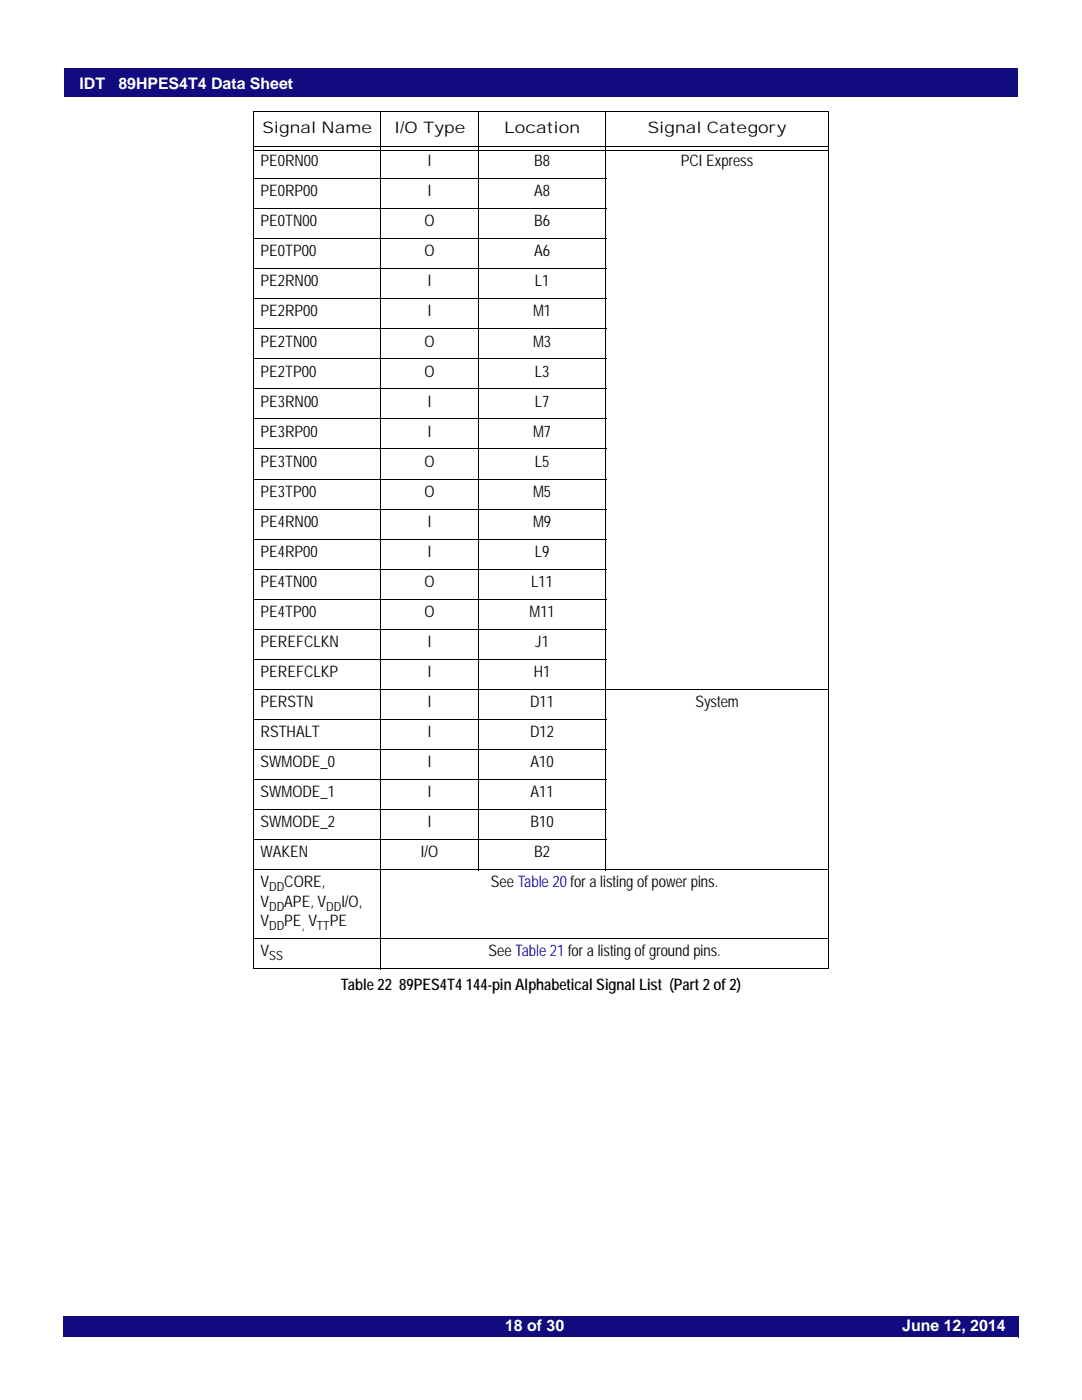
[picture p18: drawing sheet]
<svg xmlns="http://www.w3.org/2000/svg" width="216mm" height="279mm" viewBox="0 0 216 279" stroke-linecap="round" stroke-linejoin="round" font-family="sans-serif">
<defs><g id="words">
<g font-size="3.2" fill="#fff">
<text x="15.9" y="17.7">IDT</text>
<text x="23.6" y="17.7">89HPES4T4 Data Sheet</text>
<text x="100.8" y="265.5">18 of 30</text>
<text x="180" y="265.5">June 12, 2014</text>
</g>
<g font-size="3.2">
<text x="52.4" y="26.5">Signal Name</text>
<text x="78.6" y="26.5">I/O Type</text>
<text x="100.6" y="26.5">Location</text>
<text x="129.3" y="26.5">Signal Category</text>
<text x="52" y="33.1">PE0RN00</text>
<text x="85.4" y="33.1">I</text>
<text x="106.6" y="33.1">B8</text>
<text x="135.9" y="33.1">PCI Express</text>
<text x="52" y="39.2">PE0RP00</text>
<text x="85.4" y="39.2">I</text>
<text x="106.6" y="39.2">A8</text>
<text x="52" y="45.1">PE0TN00</text>
<text x="84.7" y="45.1">O</text>
<text x="106.6" y="45.1">B6</text>
<text x="52" y="51.1">PE0TP00</text>
<text x="84.7" y="51.1">O</text>
<text x="106.6" y="51.1">A6</text>
<text x="52" y="57.2">PE2RN00</text>
<text x="85.4" y="57.2">I</text>
<text x="106.7" y="57.2">L1</text>
<text x="52" y="63.1">PE2RP00</text>
<text x="85.4" y="63.1">I</text>
<text x="106.4" y="63.1">M1</text>
<text x="52" y="69.2">PE2TN00</text>
<text x="84.7" y="69.2">O</text>
<text x="106.4" y="69.2">M3</text>
<text x="52" y="75.1">PE2TP00</text>
<text x="84.7" y="75.1">O</text>
<text x="106.7" y="75.1">L3</text>
<text x="52" y="81.1">PE3RN00</text>
<text x="85.4" y="81.1">I</text>
<text x="106.7" y="81.1">L7</text>
<text x="52" y="87.1">PE3RP00</text>
<text x="85.4" y="87.1">I</text>
<text x="106.4" y="87.1">M7</text>
<text x="52" y="93.1">PE3TN00</text>
<text x="84.7" y="93.1">O</text>
<text x="106.7" y="93.1">L5</text>
<text x="52" y="99.1">PE3TP00</text>
<text x="84.7" y="99.1">O</text>
<text x="106.4" y="99.1">M5</text>
<text x="52" y="105.1">PE4RN00</text>
<text x="85.4" y="105.1">I</text>
<text x="106.4" y="105.1">M9</text>
<text x="52" y="111.1">PE4RP00</text>
<text x="85.4" y="111.1">I</text>
<text x="106.7" y="111.1">L9</text>
<text x="52" y="117.1">PE4TN00</text>
<text x="84.7" y="117.1">O</text>
<text x="106" y="117.1">L11</text>
<text x="52" y="123.1">PE4TP00</text>
<text x="84.7" y="123.1">O</text>
<text x="105.6" y="123.1">M11</text>
<text x="52" y="129.1">PEREFCLKN</text>
<text x="85.4" y="129.1">I</text>
<text x="106.8" y="129.1">J1</text>
<text x="52" y="135.1">PEREFCLKP</text>
<text x="85.4" y="135.1">I</text>
<text x="106.5" y="135.1">H1</text>
<text x="52" y="141.1">PERSTN</text>
<text x="85.4" y="141.1">I</text>
<text x="105.8" y="141.1">D11</text>
<text x="138.7" y="141.1">System</text>
<text x="52" y="147.1">RSTHALT</text>
<text x="85.4" y="147.1">I</text>
<text x="105.8" y="147.1">D12</text>
<text x="52" y="153.1">SWMODE_0</text>
<text x="85.4" y="153.1">I</text>
<text x="105.8" y="153.1">A10</text>
<text x="52" y="159.1">SWMODE_1</text>
<text x="85.4" y="159.1">I</text>
<text x="105.8" y="159.1">A11</text>
<text x="52" y="165.1">SWMODE_2</text>
<text x="85.4" y="165.1">I</text>
<text x="105.8" y="165.1">B10</text>
<text x="52" y="171.1">WAKEN</text>
<text x="84" y="171.1">I/O</text>
<text x="106.6" y="171.1">B2</text>
<text x="52" y="177.1">V</text>
<text x="56.7" y="177.1">CORE,</text>
<text x="98" y="177.1">See Table 20 for a listing of power pins.</text>
<text x="52" y="181">V</text>
<text x="52" y="184.8">V</text>
<text x="56.7" y="181">APE, V</text>
<text x="56.7" y="184.8">PE V</text>
<text x="65.8" y="184.8">PE</text>
<text x="68.1" y="181">I/O,</text>
<text x="52" y="190.9">V</text>
<text x="97.5" y="190.9">See Table 21 for a listing of ground pins.</text>
<text x="68" y="197.5">Table 22 89PES4T4 144-pin Alphabetical Signal List (Part 2 of 2)</text>
</g>
<g font-size="2.5">
<text x="53.7" y="177.9">DD</text>
<text x="53.7" y="181.8">DD</text>
<text x="53.7" y="185.7">DD</text>
<text x="60.2" y="185.7">,</text>
<text x="63.2" y="185.7">TT</text>
<text x="65.1" y="181.8">DD</text>
<text x="53.7" y="191.6">SS</text>
</g>
</g></defs>
<path d="M12.7 13.5h190.5v6h-190.5z" fill="#120b80"/>
<g fill="#fff">
<path d="M12.7 13.4h190.6v.2h-190.6z"/>
<path d="M203.1 13.5h.2v6.1h-.2z"/>
<path d="M12.6 19.4h190.6v.2h-190.6z"/>
<path d="M12.6 13.4h.2v6.1h-.2z"/>
</g>
<path d="M12.7 262.8h190.5v4h-190.5z" fill="#120b80"/>
<path d="M12.6 266.8h190.6M12.7 262.8h190.6M12.7 262.7v4.1M203.2 262.8v4.1" fill="none" stroke="#120b80" stroke-width=".2"/>
<g fill="none" stroke="#000" stroke-width=".2">
<path d="M50.5 22.2h114.9M50.5 35.6h70.4M50.6 22.3v170.9M50.7 29.3h114.5M50.7 30h114.5M76 22.1v171.3M95.5 22.1v151.6M120.9 22.1v151.6M165.3 22.3v170.9M50.5 41.6h70.4M50.5 47.6h70.4M50.5 53.6h70.4"/>
<path d="M50.5 59.6h70.4M50.5 65.6h70.4M50.5 71.6h70.4M50.5 77.6h70.4M50.5 83.6h70.4M50.5 89.6h70.4M50.5 95.6h70.4M50.5 101.6h70.4M50.5 107.6h70.4M50.5 113.6h70.4M50.5 119.6h70.4M50.5 125.6h70.4"/>
<path d="M50.5 131.6h70.4M50.5 137.6h114.9M50.5 143.6h70.4M50.5 149.6h70.4M50.5 155.6h70.4M50.5 161.6h70.4M50.5 167.6h70.4M50.5 173.6h114.9M50.5 187.3h114.9M50.5 193.3h114.9"/>
</g>
<use href="#words"/>
</svg>
